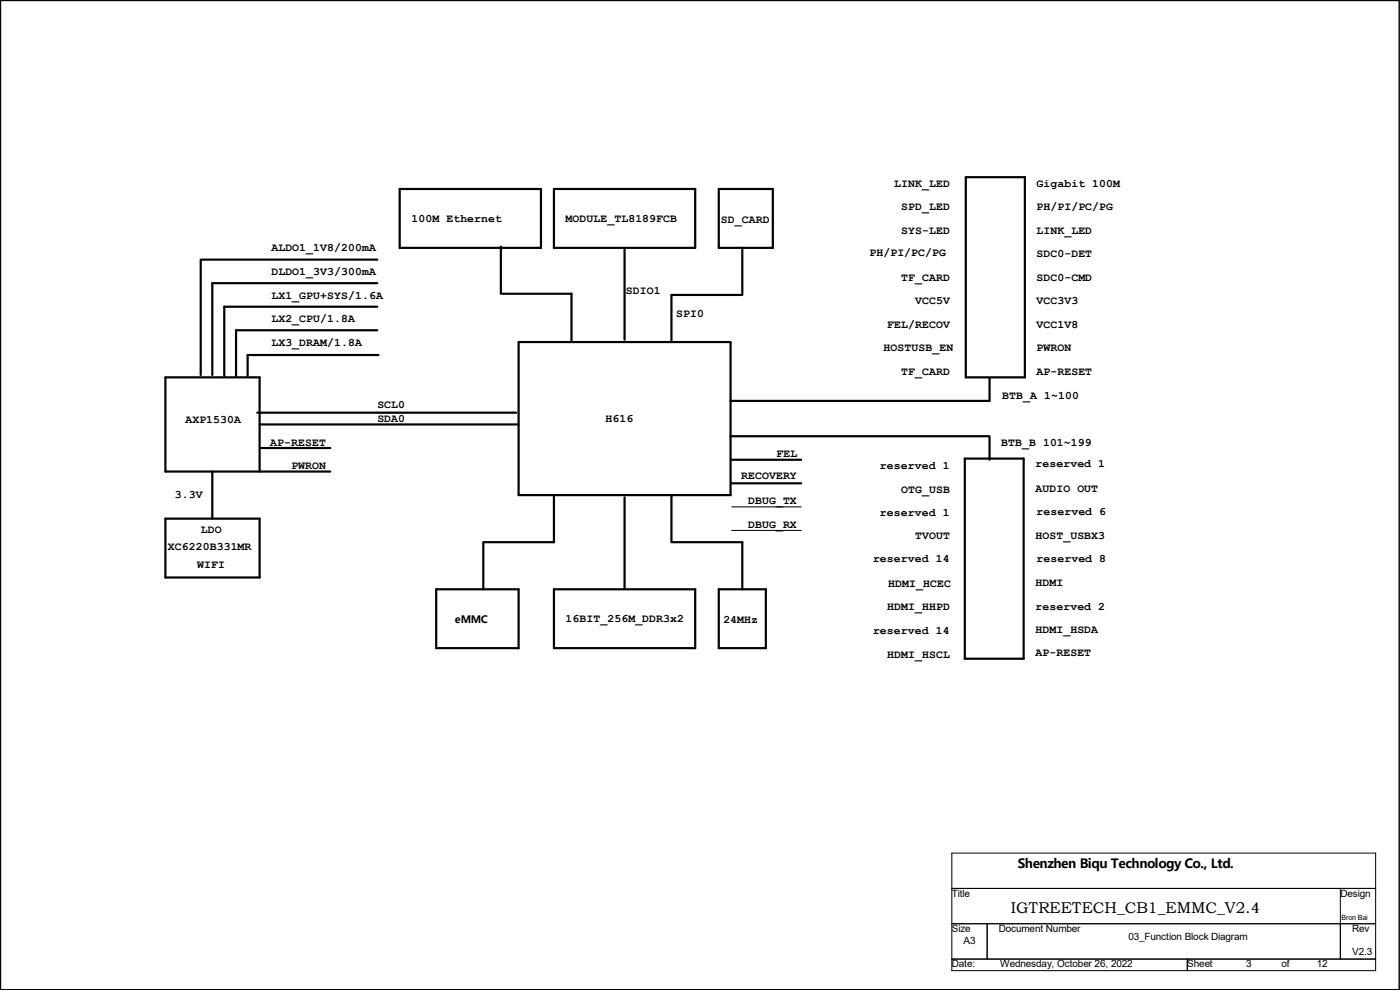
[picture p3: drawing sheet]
<svg xmlns="http://www.w3.org/2000/svg" width="297mm" height="210mm" viewBox="0 0 297 210" stroke-linecap="round" stroke-linejoin="round" font-family="sans-serif">
<defs><g id="words">
<text font-size="3.3" x="214.4" y="193.7">IGTREETECH_CB1_EMMC_V2.4</text>
<text font-size="2.7" x="215.9" y="184.2">Shenzhen Biqu Technology Co., Ltd.</text>
<g font-size="2.4">
<text x="189.7" y="39.6">LINK_LED</text>
<text x="219.9" y="39.6">Gigabit 100M</text>
<text x="87.3" y="47.1">100M Ethernet</text>
<text x="120" y="47.1">MODULE_TL8189FCB</text>
<text x="153" y="47.3">SD_CARD</text>
<text x="191.2" y="44.6">SPD_LED</text>
<text x="219.9" y="44.6">PH/PI/PC/PG</text>
<text x="57.6" y="53.3">ALDO1_1V8/200mA</text>
<text x="191.2" y="49.6">SYS-LED</text>
<text x="219.9" y="49.6">LINK_LED</text>
<text x="57.6" y="58.3">DLDO1_3V3/300mA</text>
<text x="184.4" y="54.3">PH/PI/PC/PG</text>
<text x="191.2" y="59.6">TF_CARD</text>
<text x="219.9" y="54.6">SDC0-DET</text>
<text x="219.9" y="59.6">SDC0-CMD</text>
<text x="57.6" y="63.3">LX1_GPU+SYS/1.6A</text>
<text x="132.8" y="62.3">SDIO1</text>
<text x="194.2" y="64.6">VCC5V</text>
<text x="219.9" y="64.6">VCC3V3</text>
<text x="57.6" y="68.3">LX2_CPU/1.8A</text>
<text x="143.5" y="67.3">SPI0</text>
<text x="188.2" y="69.6">FEL/RECOV</text>
<text x="219.9" y="69.6">VCC1V8</text>
<text x="57.6" y="73.3">LX3_DRAM/1.8A</text>
<text x="187.5" y="74.5">HOSTUSB_EN</text>
<text x="219.9" y="74.5">PWRON</text>
<text x="191.2" y="79.5">TF_CARD</text>
<text x="219.9" y="79.5">AP-RESET</text>
<text x="39.3" y="89.8">AXP1530A</text>
<text x="80.1" y="86.5">SCL0</text>
<text x="80.1" y="89.5">SDA0</text>
<text x="128.5" y="89.5">H616</text>
<text x="212.6" y="84.5">BTB_A 1~100</text>
<text x="57.3" y="94.5">AP-RESET</text>
<text x="212.4" y="94.5">BTB_B 101~199</text>
<text x="61.8" y="99.5">PWRON</text>
<text x="157.2" y="101.5">RECOVERY</text>
<text x="164.7" y="97">FEL</text>
<text x="186.7" y="99.5">reserved 1</text>
<text x="219.7" y="99">reserved 1</text>
<text x="37.1" y="105.7">3.3V</text>
<text x="158.7" y="107">DBUG_TX</text>
<text x="191.2" y="104.5">OTG_USB</text>
<text x="219.7" y="104.3">AUDIO OUT</text>
<text x="42.6" y="113">LDO</text>
<text x="158.7" y="112">DBUG_RX</text>
<text x="186.7" y="109.5">reserved 1</text>
<text x="219.9" y="109.3">reserved 6</text>
<text x="35.6" y="116.8">XC6220B331MR</text>
<text x="185.2" y="119.3">reserved 14</text>
<text x="194.2" y="114.3">TVOUT</text>
<text x="219.7" y="114.3">HOST_USBX3</text>
<text x="219.9" y="119.3">reserved 8</text>
<text x="41.8" y="120.5">WIFI</text>
<text x="188.4" y="124.5">HDMI_HCEC</text>
<text x="219.7" y="124.2">HDMI</text>
<text x="120" y="132">16BIT_256M_DDR3x2</text>
<text x="188.2" y="129.5">HDMI_HHPD</text>
<text x="219.7" y="129.5">reserved 2</text>
<text x="153.5" y="132.2">24MHz</text>
<text x="185.2" y="134.5">reserved 14</text>
<text x="219.7" y="134.2">HDMI_HSDA</text>
<text x="188.2" y="139.5">HDMI_HSCL</text>
<text x="219.7" y="139.2">AP-RESET</text>
</g>
<text font-size="2.2" x="96.5" y="132.2">eMMC</text>
<g font-size="2.1">
<text x="201.9" y="190.2">Title</text>
<text x="284.4" y="190.2">Design</text>
<text x="201.9" y="197.7">Size</text>
<text x="211.9" y="197.7">Document Number</text>
<text x="286.9" y="197.7">Rev</text>
<text x="204.4" y="200.2">A3</text>
<text x="239.4" y="199.4">03_Function Block Diagram</text>
<text x="286.9" y="202.7">V2.3</text>
<text x="201.9" y="205.2">Date:</text>
<text x="212.2" y="205.2">Wednesday, October 26, 2022</text>
<text x="251.9" y="205.2">Sheet</text>
<text x="264.4" y="205.2">3</text>
<text x="271.9" y="205.2">of</text>
<text x="279.4" y="205.2">12</text>
</g>
<text font-size="1.5" x="284.6" y="195.2">Bron Bai</text>
</g></defs>
<g fill="none" stroke="#000" stroke-width=".47">
<path d="M204.9 37.6h12.5v42.5h-12.5zM42.6 55.1v24.4M42.8 55.1h37.3M84.8 40.1h30v12.5h-30zM106.3 52.3v10M117.5 40.1h30v12.5h-30zM132.5 52.8v19.3M152.5 40.1h11.5v12.5h-11.5zM157.5 52.6v10M80.1 60.1h-35.1v19.4M80.1 65.1h-32.5v14.7M80.1 70.1h-30v9.7"/>
<path d="M80.3 75.3h-27.8v4.5M106.5 62.3h14.7v10M110 72.6h45v32.4h-45zM157.2 62.6h-14.7v10M35.1 80.1h20v19.9h-20zM54.6 87.5h54.9M55.1 90h54.9M55.3 95h14.8M155 92.5h54.9M155.2 97.5h14.8M204.7 97.3h12.5v42.4h-12.5zM209.9 80.3v4.7h-54.9"/>
<path d="M209.9 92.8v4.7M35.1 110h20v12.5h-20zM45 100v10M55.3 100h14.8M102.5 115v10M117.5 105v10h-14.7M132.5 105.5v19.3M142.5 105v10M142.7 115h14.8v10M155.2 102.5h14.8M92.5 125h17.5v12.5h-17.5zM117.5 125h30v12.5h-30z"/>
<path d="M152.5 125h10v12.5h-10z"/>
</g>
<path d="M.1 .1h296.7v209.8h-296.7zM155.2 107.5h14.8M155.2 112.5h14.8M201.9 181h89.9v24.9h-89.9zM201.9 188.5h89.9M201.9 196h89.9M209.4 196v7.5M284.4 188.5v15M.1 209.9h.1M201.9 203.5h89.9M251.9 203.5v2.4" fill="none" stroke="#000" stroke-width=".21"/>
<use href="#words"/>
</svg>
